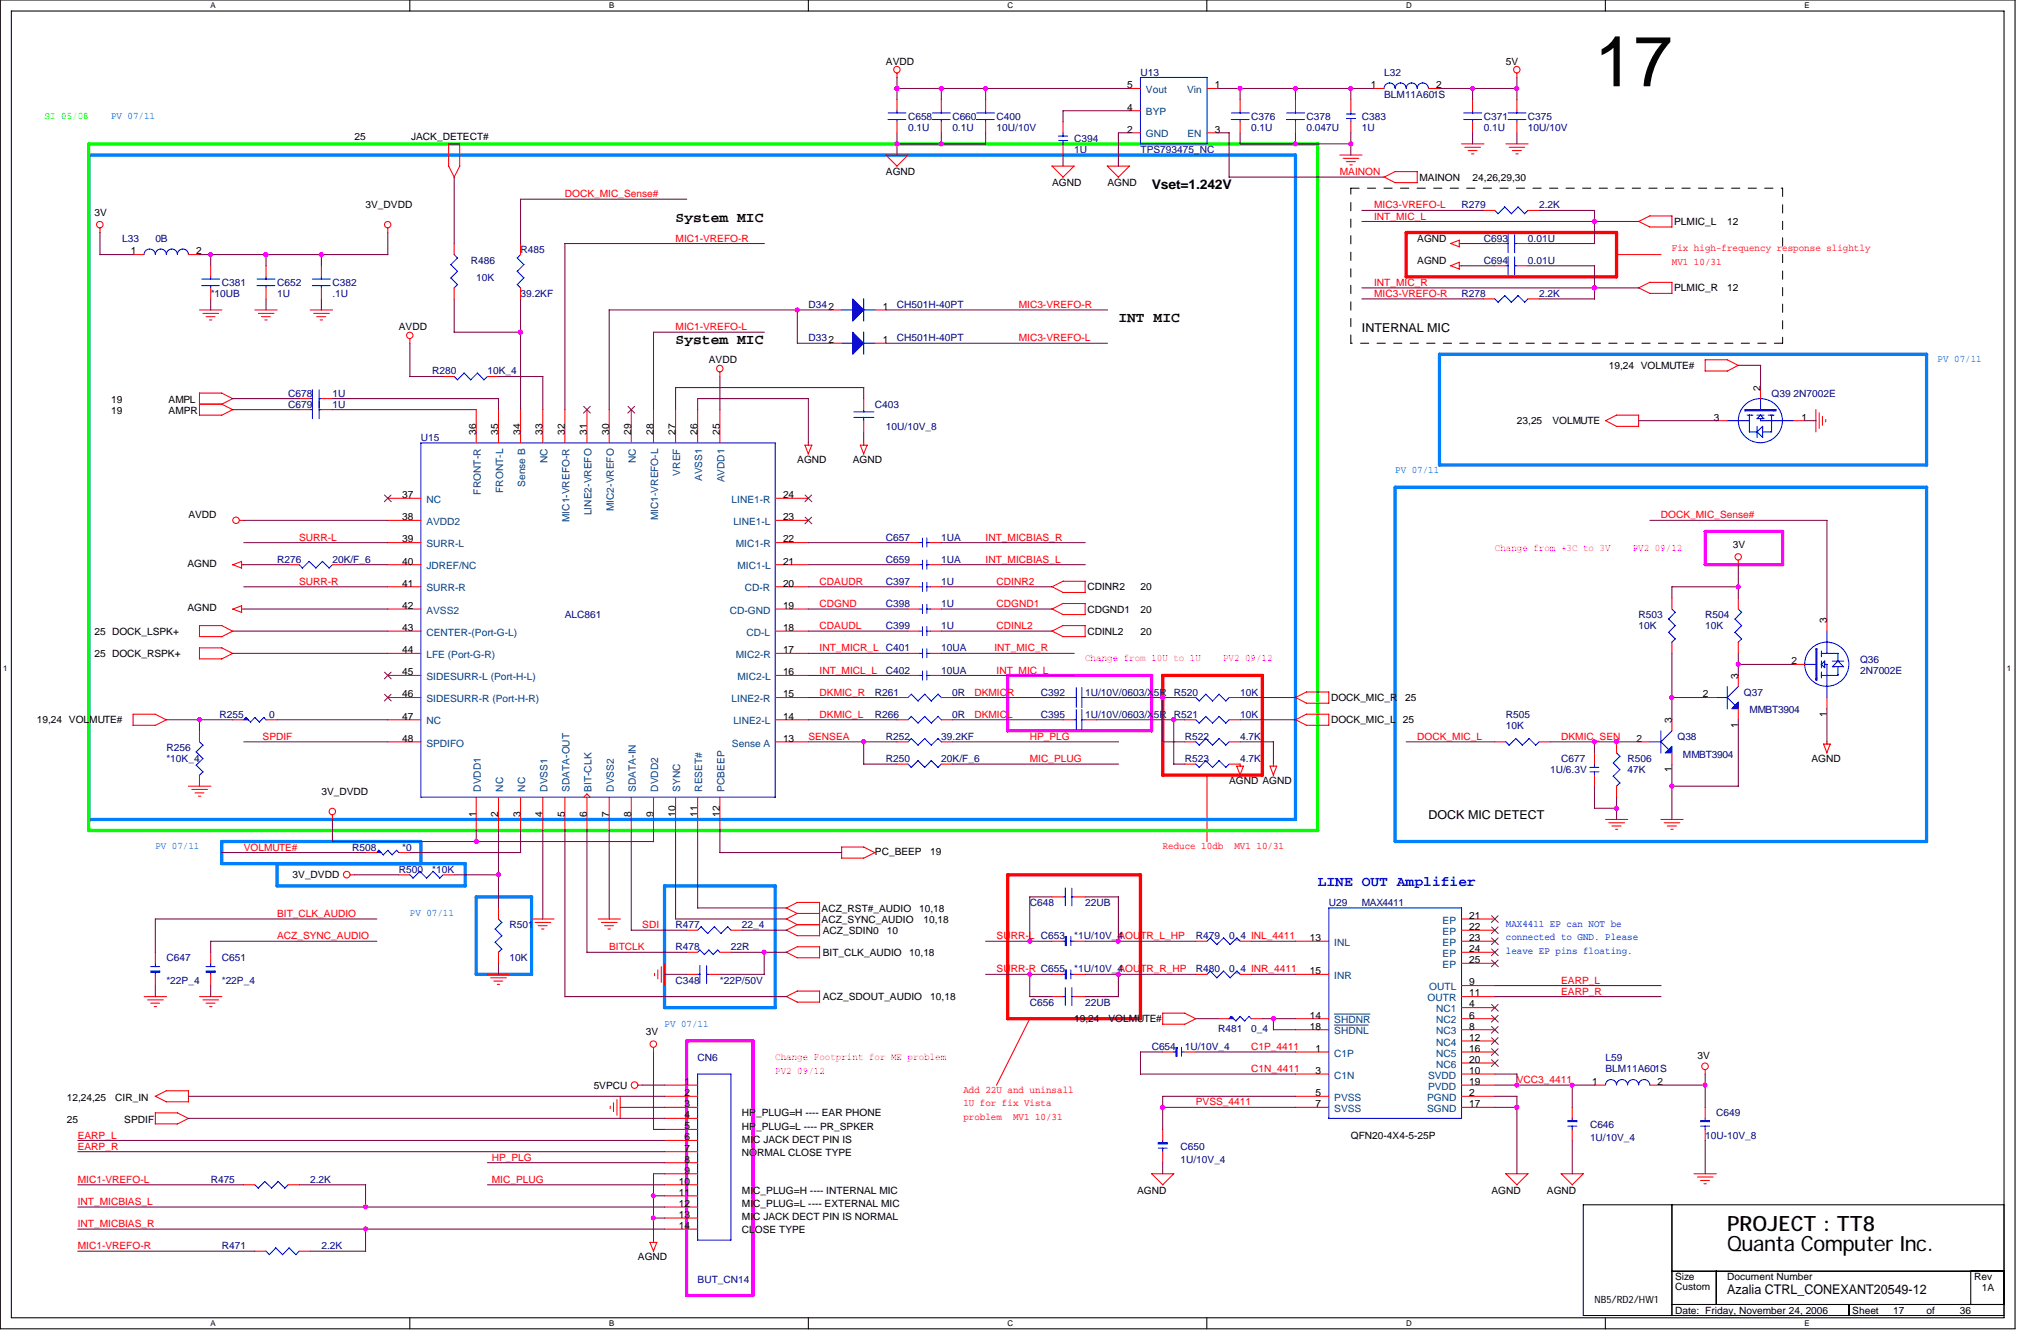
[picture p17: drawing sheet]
<svg xmlns="http://www.w3.org/2000/svg" width="249mm" height="163mm" viewBox="0 0 249 163" stroke-linecap="round" stroke-linejoin="round" font-family="sans-serif">
<defs><g id="words">
<text font-size="8.7" x="195.7" y="10.6">17</text>
<g font-size="2.6">
<text x="212" y="153.5">Quanta Computer Inc.</text>
<text x="212" y="151">PROJECT : TT8</text>
</g>
<g font-size="1.8">
<text x="82.9" y="27.2">System MIC</text>
<text x="137.3" y="39.5">INT MIC</text>
<text x="82.9" y="42.2">System MIC</text>
</g>
<text font-size="1.8" fill="#00f" x="161.8" y="108.8">LINE OUT Amplifier</text>
<g font-size="1.6">
<text x="141.4" y="23.2">Vset=1.242V</text>
<text x="212" y="158.8">Azalia CTRL_CONEXANT20549-12</text>
</g>
<g font-size="1.5">
<text x="167.2" y="40.8">INTERNAL MIC</text>
<text x="175.3" y="100.5">DOCK MIC DETECT</text>
</g>
<g font-size="1.2">
<text x="108.8" y="7.9">AVDD</text>
<text x="138.4" y="10.8">5</text>
<text x="149.1" y="10.8">1</text>
<text x="168.3" y="10.8">1</text>
<text x="176.3" y="10.8">2</text>
<text x="184.8" y="7.9">5V</text>
<text x="43.5" y="17.1">25</text>
<text x="50.5" y="17.1">JACK_DETECT#</text>
<text x="138.4" y="13.6">4</text>
<text x="138.4" y="16.3">2</text>
<text x="149.1" y="16.3">3</text>
<text x="108.8" y="21.5">AGND</text>
<text x="129.1" y="22.9">AGND</text>
<text x="135.9" y="22.9">AGND</text>
<text x="174.2" y="22.2">MAINON</text>
<text x="180.8" y="22.2">24,26,29,30</text>
<text x="11.6" y="26.5">3V</text>
<text x="44.9" y="25.6">3V_DVDD</text>
<text x="174" y="29.7">AGND</text>
<text x="205.5" y="27.6">PLMIC_L</text>
<text x="212" y="27.6">12</text>
<text x="16.1" y="31.2">1</text>
<text x="24.1" y="31.2">2</text>
<text x="174" y="32.4">AGND</text>
<text x="205.5" y="35.8">PLMIC_R</text>
<text x="212" y="35.8">12</text>
<text x="49" y="40.5">AVDD</text>
<text x="108.3" y="38">1</text>
<text x="87" y="44.6">AVDD</text>
<text x="108.3" y="42.1">1</text>
<text x="197.5" y="45.3">19,24 VOLMUTE#</text>
<text x="216.1" y="48" transform="rotate(-90 216.1 48)">2</text>
<text x="13.6" y="49.5">19</text>
<text x="13.6" y="50.9">19</text>
<text x="20.7" y="49.5">AMPL</text>
<text x="20.7" y="50.9">AMPR</text>
<text x="58.4" y="53.4" transform="rotate(-90 58.4 53.4)">36</text>
<text x="61.2" y="53.4" transform="rotate(-90 61.2 53.4)">35</text>
<text x="63.9" y="53.4" transform="rotate(-90 63.9 53.4)">34</text>
<text x="66.6" y="53.4" transform="rotate(-90 66.6 53.4)">33</text>
<text x="69.3" y="53.4" transform="rotate(-90 69.3 53.4)">32</text>
<text x="72" y="53.4" transform="rotate(-90 72 53.4)">31</text>
<text x="74.8" y="53.4" transform="rotate(-90 74.8 53.4)">30</text>
<text x="77.5" y="53.4" transform="rotate(-90 77.5 53.4)">29</text>
<text x="80.2" y="53.4" transform="rotate(-90 80.2 53.4)">28</text>
<text x="82.9" y="53.4" transform="rotate(-90 82.9 53.4)">27</text>
<text x="85.6" y="53.4" transform="rotate(-90 85.6 53.4)">26</text>
<text x="88.3" y="53.4" transform="rotate(-90 88.3 53.4)">25</text>
<text x="186.2" y="52.1">23,25</text>
<text x="190.6" y="52.1">VOLMUTE</text>
<text x="210.4" y="51.6">3</text>
<text x="221.1" y="51.6">1</text>
<text x="97.9" y="56.8">AGND</text>
<text x="104.7" y="56.8">AGND</text>
<text x="23.1" y="63.6">AVDD</text>
<text x="49.4" y="61.1">37</text>
<text x="49.4" y="63.8">38</text>
<text x="96.1" y="63.8">23</text>
<text x="96.1" y="61.1">24</text>
<text x="23" y="69.6">AGND</text>
<text x="49.4" y="66.6">39</text>
<text x="49.4" y="69.3">40</text>
<text x="49.4" y="72">41</text>
<text x="96.1" y="72">20</text>
<text x="96.1" y="69.3">21</text>
<text x="96.1" y="66.6">22</text>
<text x="212.7" y="67.3">3V</text>
<text x="11.6" y="77.9">25 DOCK_LSPK+</text>
<text x="23" y="75">AGND</text>
<text x="49.4" y="74.7">42</text>
<text x="49.4" y="77.4">43</text>
<text x="96.1" y="77.4">18</text>
<text x="96.1" y="74.7">19</text>
<text x="133.5" y="75.2">CDGND1</text>
<text x="133.5" y="72.5">CDINR2</text>
<text x="133.5" y="77.9">CDINL2</text>
<text x="140" y="75.2">20</text>
<text x="140" y="72.5">20</text>
<text x="140" y="77.9">20</text>
<text x="224.2" y="76.5" transform="rotate(-90 224.2 76.5)">3</text>
<text x="11.6" y="80.6">25 DOCK_RSPK+</text>
<text x="49.4" y="80.2">44</text>
<text x="49.4" y="82.9">45</text>
<text x="96.1" y="82.9">16</text>
<text x="96.1" y="80.2">17</text>
<text x="213.4" y="83.3" transform="rotate(-90 213.4 83.3)">3</text>
<text x="219.9" y="81.5">2</text>
<text x="4.5" y="88.8">19,24 VOLMUTE#</text>
<text x="49.4" y="85.6">46</text>
<text x="49.4" y="88.3">47</text>
<text x="96.1" y="88.3">14</text>
<text x="96.1" y="85.6">15</text>
<text x="163.4" y="88.8">DOCK_MIC_L 25</text>
<text x="163.4" y="86">DOCK_MIC_R</text>
<text x="172.5" y="86">25</text>
<text x="205.2" y="88.7" transform="rotate(-90 205.2 88.7)">3</text>
<text x="209" y="85.6">2</text>
<text x="213.4" y="89.4" transform="rotate(-90 213.4 89.4)">1</text>
<text x="224.2" y="88" transform="rotate(-90 224.2 88)">1</text>
<text x="49.4" y="91">48</text>
<text x="96.1" y="91">13</text>
<text x="200.9" y="91">2</text>
<text x="205.2" y="94.8" transform="rotate(-90 205.2 94.8)">1</text>
<text x="222.4" y="93.5">AGND</text>
<text x="39.5" y="97.6">3V_DVDD</text>
<text x="58.4" y="100.2" transform="rotate(-90 58.4 100.2)">1</text>
<text x="61.2" y="100.2" transform="rotate(-90 61.2 100.2)">2</text>
<text x="63.9" y="100.2" transform="rotate(-90 63.9 100.2)">3</text>
<text x="66.6" y="100.2" transform="rotate(-90 66.6 100.2)">4</text>
<text x="69.3" y="100.2" transform="rotate(-90 69.3 100.2)">5</text>
<text x="72" y="100.2" transform="rotate(-90 72 100.2)">6</text>
<text x="74.8" y="100.2" transform="rotate(-90 74.8 100.2)">7</text>
<text x="77.5" y="100.2" transform="rotate(-90 77.5 100.2)">8</text>
<text x="80.2" y="100.2" transform="rotate(-90 80.2 100.2)">9</text>
<text x="82.9" y="100.2" transform="rotate(-90 82.9 100.2)">10</text>
<text x="85.6" y="100.2" transform="rotate(-90 85.6 100.2)">11</text>
<text x="88.3" y="100.2" transform="rotate(-90 88.3 100.2)">12</text>
<text x="150.9" y="96.2">AGND AGND</text>
<text x="35.9" y="107.8">3V_DVDD</text>
<text x="107.4" y="104.9">PC_BEEP</text>
<text x="114.2" y="104.9">19</text>
<text x="100.9" y="111.9">ACZ_RST#_AUDIO</text>
<text x="100.9" y="113.2">ACZ_SYNC_AUDIO</text>
<text x="112.8" y="111.9">10,18</text>
<text x="113.4" y="113.2">10,18</text>
<text x="180.4" y="112.8">21</text>
<text x="101" y="117.3">BIT_CLK_AUDIO</text>
<text x="101" y="114.6">ACZ_SDIN0</text>
<text x="108.9" y="114.6">10</text>
<text x="111.6" y="117.3">10,18</text>
<text x="160.8" y="119.5">15</text>
<text x="160.8" y="115.5">13</text>
<text x="180.4" y="114.1">22</text>
<text x="180.4" y="115.5">23</text>
<text x="180.4" y="116.8">24</text>
<text x="180.4" y="118.2">25</text>
<text x="101" y="122.7">ACZ_SDOUT_AUDIO</text>
<text x="114.2" y="122.7">10,18</text>
<text x="131.8" y="125.5">19,24</text>
<text x="136.1" y="125.5">VOLMUTE#</text>
<text x="160.8" y="125">14</text>
<text x="180.4" y="125">6</text>
<text x="180.4" y="122.3">11</text>
<text x="180.4" y="120.9">9</text>
<text x="180.4" y="123.6">4</text>
<text x="79.3" y="127">3V</text>
<text x="160.8" y="126.3">18</text>
<text x="161.5" y="129.1">1</text>
<text x="161.5" y="131.8">3</text>
<text x="180.4" y="127.7">12</text>
<text x="180.4" y="126.3">8</text>
<text x="180.4" y="129.1">16</text>
<text x="180.4" y="130.4">20</text>
<text x="180.4" y="131.8">10</text>
<text x="208.4" y="129.9">3V</text>
<text x="8.2" y="137.8">25</text>
<text x="8.2" y="135.1">12,24,25</text>
<text x="14.2" y="135.1">CIR_IN</text>
<text x="15.3" y="137.8">SPDIF</text>
<text x="72.9" y="133.6">5VPCU</text>
<text x="84" y="133.1">1</text>
<text x="84" y="134.5">2</text>
<text x="84" y="135.9">3</text>
<text x="84" y="137.2">4</text>
<text x="91.1" y="137">HP_PLUG=H ---- EAR PHONE</text>
<text x="161.5" y="134.5">5</text>
<text x="161.5" y="135.9">7</text>
<text x="180.4" y="135.9">17</text>
<text x="180.4" y="134.5">2</text>
<text x="180.4" y="133.1">19</text>
<text x="195.4" y="133.1">1</text>
<text x="203.5" y="133.1">2</text>
<text x="84" y="138.6">5</text>
<text x="84" y="139.9">6</text>
<text x="84" y="141.3">7</text>
<text x="84" y="142.7">8</text>
<text x="91.1" y="138.6">HP_PLUG=L ---- PR_SPKER</text>
<text x="91.1" y="140.2">MIC JACK DECT PIN IS</text>
<text x="91.1" y="141.8">NORMAL CLOSE TYPE</text>
<text x="165.8" y="139.7">QFN20-4X4-5-25P</text>
<text x="83.3" y="145.4">10</text>
<text x="83.3" y="146.7">11</text>
<text x="83.3" y="148.1">12</text>
<text x="83.3" y="149.5">13</text>
<text x="84" y="144">9</text>
<text x="91.1" y="146.5">MIC_PLUG=H ---- INTERNAL MIC</text>
<text x="91.1" y="148.1">MIC_PLUG=L ---- EXTERNAL MIC</text>
<text x="91.1" y="149.7">MIC JACK DECT PIN IS NORMAL</text>
<text x="139.6" y="146.5">AGND</text>
<text x="183.1" y="146.5">AGND</text>
<text x="189.9" y="146.5">AGND</text>
<text x="78.3" y="154.7">AGND</text>
<text x="83.3" y="150.8">14</text>
<text x="91.1" y="151.3">CLOSE TYPE</text>
<text x="195.7" y="159.9">NB5/RD2/HW1</text>
<text x="205.6" y="158.3">Custom</text>
<text x="205.6" y="157.1">Size</text>
<text x="205.6" y="161.2">Date: Friday, November 24, 2006</text>
<text x="212" y="157.1">Document Number</text>
<text x="227.4" y="161.2">Sheet</text>
<text x="232.4" y="161.2">17</text>
<text x="236.5" y="161.2">of</text>
<text x="240.6" y="161.2">36</text>
<text x="242.3" y="157.1">Rev</text>
<text x="243.3" y="158.5">1A</text>
</g>
<g font-size="1.2" fill="#000080">
<text x="140" y="9.3">U13</text>
<text x="169.9" y="9.3">L32</text>
<text x="169.9" y="12">BLM11A601S</text>
<text x="111.5" y="14.7">C658</text>
<text x="111.5" y="16.1">0.1U</text>
<text x="116.9" y="14.7">C660</text>
<text x="116.9" y="16.1">0.1U</text>
<text x="122.3" y="14.7">C400</text>
<text x="122.3" y="16.1">10U/10V</text>
<text x="131.8" y="17.4">C394</text>
<text x="153.6" y="14.7">C376</text>
<text x="153.6" y="16.1">0.1U</text>
<text x="160.4" y="14.7">C378</text>
<text x="160.4" y="16.1">0.047U</text>
<text x="167.2" y="14.7">C383</text>
<text x="167.2" y="16.1">1U</text>
<text x="182.1" y="14.7">C371</text>
<text x="182.1" y="16.1">0.1U</text>
<text x="187.6" y="14.7">C375</text>
<text x="187.6" y="16.1">10U/10V</text>
<text x="131.8" y="18.8">1U</text>
<text x="140" y="18.8">TPS793475_NC</text>
<text x="15" y="29.7">L33</text>
<text x="19.1" y="29.7">0B</text>
<text x="179.4" y="25.6">R279</text>
<text x="182.1" y="29.7">C693</text>
<text x="187.6" y="29.7">0.01U</text>
<text x="188.9" y="25.6">2.2K</text>
<text x="27.2" y="35.1">C381</text>
<text x="34" y="35.1">C652</text>
<text x="40.8" y="35.1">C382</text>
<text x="57.8" y="32.4">R486</text>
<text x="58.5" y="34.5">10K</text>
<text x="63.9" y="31">R485</text>
<text x="182.1" y="32.4">C694</text>
<text x="187.6" y="32.4">0.01U</text>
<text x="25.9" y="36.4">*10UB</text>
<text x="34" y="36.4">1U</text>
<text x="40.8" y="36.4">.1U</text>
<text x="63.9" y="36.4">39.2KF</text>
<text x="99.2" y="41.9">D332</text>
<text x="99.2" y="37.8">D342</text>
<text x="110.1" y="41.9">CH501H-40PT</text>
<text x="110.1" y="37.8">CH501H-40PT</text>
<text x="179.4" y="36.4">R278</text>
<text x="188.9" y="36.4">2.2K</text>
<text x="53" y="46">R280</text>
<text x="59.8" y="46">10K_4</text>
<text x="35.4" y="48.7">C678</text>
<text x="35.4" y="50">C679</text>
<text x="40.8" y="48.7">1U</text>
<text x="40.8" y="50">1U</text>
<text x="107.4" y="50">C403</text>
<text x="108.8" y="52.7">10U/10V_8</text>
<text x="217.5" y="48.7">Q39 2N7002E</text>
<text x="51.7" y="54.1">U15</text>
<text x="34" y="69.1">R276</text>
<text x="40.8" y="69.1">20K/F_6</text>
<text x="108.8" y="69.1">C659</text>
<text x="108.8" y="71.8">C397</text>
<text x="108.8" y="66.3">C657</text>
<text x="115.5" y="69.1">1UA</text>
<text x="115.5" y="71.8">1U</text>
<text x="115.5" y="66.3">1UA</text>
<text x="69.3" y="75.9">ALC861</text>
<text x="108.8" y="74.5">C398</text>
<text x="108.8" y="77.2">C399</text>
<text x="115.5" y="74.5">1U</text>
<text x="115.5" y="77.2">1U</text>
<text x="201.1" y="75.9">R503</text>
<text x="201.1" y="77.2">10K</text>
<text x="209.3" y="75.9">R504</text>
<text x="209.3" y="77.2">10K</text>
<text x="108.8" y="79.9">C401</text>
<text x="108.8" y="82.7">C402</text>
<text x="115.5" y="79.9">10UA</text>
<text x="115.5" y="82.7">10UA</text>
<text x="228.3" y="81.3">Q36</text>
<text x="228.3" y="82.7">2N7002E</text>
<text x="26.9" y="88.1">R255</text>
<text x="33.1" y="88.1">0</text>
<text x="107.4" y="85.4">R261</text>
<text x="107.4" y="88.1">R266</text>
<text x="116.9" y="85.4">0R</text>
<text x="116.9" y="88.1">0R</text>
<text x="127.8" y="85.4">C392</text>
<text x="127.8" y="88.1">C395</text>
<text x="133.2" y="85.4">1U/10V/0603/X5R R520</text>
<text x="133.2" y="88.1">1U/10V/0603/X5R R521</text>
<text x="152.2" y="85.4">10K</text>
<text x="152.2" y="88.1">10K</text>
<text x="184.8" y="88.1">R505</text>
<text x="184.8" y="89.5">10K</text>
<text x="214.1" y="85.4">Q37</text>
<text x="214.7" y="87.5">MMBT3904</text>
<text x="20.4" y="92.2">R256</text>
<text x="20.4" y="93.5">*10K_4</text>
<text x="108.8" y="90.8">R252</text>
<text x="108.8" y="93.5">R250</text>
<text x="115.5" y="90.8">39.2KF</text>
<text x="115.5" y="93.5">20K/F_6</text>
<text x="145.4" y="90.8">R522</text>
<text x="145.4" y="93.5">R523</text>
<text x="152.2" y="90.8">4.7K</text>
<text x="152.2" y="93.5">4.7K</text>
<text x="190.3" y="94.9">1U/6.3V</text>
<text x="191.6" y="93.5">C677</text>
<text x="199.8" y="93.5">R506</text>
<text x="199.8" y="94.9">47K</text>
<text x="205.9" y="90.8">Q38</text>
<text x="206.6" y="93">MMBT3904</text>
<text x="43.2" y="104.4">R508</text>
<text x="49" y="107.1">R500</text>
<text x="49.4" y="104.4">*0</text>
<text x="53" y="107.1">*10K</text>
<text x="62.5" y="113.9">R501</text>
<text x="82.9" y="113.9">R477</text>
<text x="91.1" y="113.9">22_4</text>
<text x="126.4" y="111.2">C648</text>
<text x="133.2" y="111.2">22UB</text>
<text x="163.1" y="111.2">U29</text>
<text x="167.2" y="111.2">MAX4411</text>
<text x="20.4" y="118">C647</text>
<text x="27.2" y="118">C651</text>
<text x="62.5" y="118">10K</text>
<text x="82.9" y="116.6">R478</text>
<text x="89.7" y="116.6">22R</text>
<text x="131.8" y="115.3">*1U/10V_4</text>
<text x="131.8" y="119.3">*1U/10V_4</text>
<text x="146.8" y="115.3">R479</text>
<text x="146.8" y="119.3">R480</text>
<text x="150.9" y="115.3">0_4 INL_4411</text>
<text x="150.9" y="119.3">0_4 INR_4411</text>
<text x="20.4" y="120.7">*22P_4</text>
<text x="27.2" y="120.7">*22P_4</text>
<text x="82.9" y="120.7">C348</text>
<text x="88.4" y="120.7">*22P/50V</text>
<text x="126.4" y="123.4">C656</text>
<text x="133.2" y="123.4">22UB</text>
<text x="85.6" y="130.2">CN6</text>
<text x="141.4" y="128.9">C654</text>
<text x="145.4" y="128.9">1U/10V_4</text>
<text x="149.5" y="126.7">R481</text>
<text x="153.6" y="126.7">0_4</text>
<text x="197.1" y="130.2">L59</text>
<text x="197.1" y="131.6">BLM11A601S</text>
<text x="210.7" y="137">C649</text>
<text x="144.9" y="141.1">C650</text>
<text x="144.9" y="142.7">1U/10V_4</text>
<text x="195.2" y="138.4">C646</text>
<text x="195.2" y="140">1U/10V_4</text>
<text x="209.3" y="139.7">10U-10V_8</text>
<text x="25.9" y="145.2">R475</text>
<text x="38.1" y="145.2">2.2K</text>
<text x="27.2" y="153.3">R471</text>
<text x="39.5" y="153.3">2.2K</text>
<text x="85.6" y="157.4">BUT_CN14</text>
</g>
<g font-size="1.2" fill="#004080">
<text x="140.7" y="11.4">Vout</text>
<text x="145.7" y="11.4">Vin</text>
<text x="140.7" y="14.2">BYP</text>
<text x="140.7" y="16.9">GND</text>
<text x="145.8" y="16.9">EN</text>
<text x="64.5" y="59.7" transform="rotate(-90 64.5 59.7)">Sense B</text>
<text x="67.2" y="56.9" transform="rotate(-90 67.2 56.9)">NC</text>
<text x="78.1" y="56.9" transform="rotate(-90 78.1 56.9)">NC</text>
<text x="83.5" y="58.4" transform="rotate(-90 83.5 58.4)">VREF</text>
<text x="86.2" y="59" transform="rotate(-90 86.2 59)">AVSS1</text>
<text x="88.9" y="59.2" transform="rotate(-90 88.9 59.2)">AVDD1</text>
<text x="52.3" y="61.7">NC</text>
<text x="52.3" y="64.4">AVDD2</text>
<text x="59" y="60.7" transform="rotate(-90 59 60.7)">FRONT-R</text>
<text x="61.8" y="60.5" transform="rotate(-90 61.8 60.5)">FRONT-L</text>
<text x="69.9" y="64.1" transform="rotate(-90 69.9 64.1)">MIC1-VREFO-R</text>
<text x="72.6" y="63.2" transform="rotate(-90 72.6 63.2)">LINE2-VREFO</text>
<text x="75.4" y="62.7" transform="rotate(-90 75.4 62.7)">MIC2-VREFO</text>
<text x="80.8" y="63.9" transform="rotate(-90 80.8 63.9)">MIC1-VREFO-L</text>
<text x="89.8" y="61.7">LINE1-R</text>
<text x="90" y="64.4">LINE1-L</text>
<text x="52.3" y="67.2">SURR-L</text>
<text x="52.3" y="69.9">JDREF/NC</text>
<text x="90.3" y="67.2">MIC1-R</text>
<text x="90.5" y="69.9">MIC1-L</text>
<text x="52.3" y="72.6">SURR-R</text>
<text x="52.3" y="75.3">AVSS2</text>
<text x="89.6" y="75.3">CD-GND</text>
<text x="91.4" y="72.6">CD-R</text>
<text x="52.3" y="78">CENTER-(Port-G-L)</text>
<text x="52.3" y="80.8">LFE (Port-G-R)</text>
<text x="52.3" y="83.5">SIDESURR-L (Port-H-L)</text>
<text x="90.3" y="80.8">MIC2-R</text>
<text x="90.5" y="83.5">MIC2-L</text>
<text x="91.6" y="78">CD-L</text>
<text x="52.3" y="86.2">SIDESURR-R (Port-H-R)</text>
<text x="52.3" y="88.9">NC</text>
<text x="89.8" y="86.2">LINE2-R</text>
<text x="90" y="88.9">LINE2-L</text>
<text x="52.3" y="91.6">SPDIFO</text>
<text x="89.8" y="91.6">Sense A</text>
<text x="59" y="97.2" transform="rotate(-90 59 97.2)">DVDD1</text>
<text x="61.8" y="97.2" transform="rotate(-90 61.8 97.2)">NC</text>
<text x="64.5" y="97.2" transform="rotate(-90 64.5 97.2)">NC</text>
<text x="67.2" y="97.2" transform="rotate(-90 67.2 97.2)">DVSS1</text>
<text x="69.9" y="97.2" transform="rotate(-90 69.9 97.2)">SDATA-OUT</text>
<text x="72.6" y="97.2" transform="rotate(-90 72.6 97.2)">BIT-CLK</text>
<text x="75.3" y="97.2" transform="rotate(-90 75.3 97.2)">DVSS2</text>
<text x="78.1" y="97.2" transform="rotate(-90 78.1 97.2)">SDATA-IN</text>
<text x="80.8" y="97.2" transform="rotate(-90 80.8 97.2)">DVDD2</text>
<text x="83.5" y="97.2" transform="rotate(-90 83.5 97.2)">SYNC</text>
<text x="86.2" y="97.2" transform="rotate(-90 86.2 97.2)">RESET#</text>
<text x="88.9" y="97.2" transform="rotate(-90 88.9 97.2)">PCBEEP</text>
<text x="177.1" y="113.3">EP</text>
<text x="163.8" y="116.1">INL</text>
<text x="177.1" y="114.7">EP</text>
<text x="177.1" y="116.1">EP</text>
<text x="177.1" y="117.4">EP</text>
<text x="177.1" y="118.8">EP</text>
<text x="163.8" y="120.1">INR</text>
<text x="163.8" y="125.6">SHDNR</text>
<text x="175.2" y="122.9">OUTR</text>
<text x="175.4" y="121.5">OUTL</text>
<text x="176.3" y="125.6">NC2</text>
<text x="176.3" y="124.2">NC1</text>
<text x="163.8" y="129.7">C1P</text>
<text x="163.8" y="126.9">SHDNL</text>
<text x="176.3" y="128.3">NC4</text>
<text x="176.3" y="126.9">NC3</text>
<text x="176.3" y="129.7">NC5</text>
<text x="176.3" y="131">NC6</text>
<text x="163.8" y="135.1">PVSS</text>
<text x="163.8" y="132.4">C1N</text>
<text x="163.8" y="136.5">SVSS</text>
<text x="175.2" y="136.5">SGND</text>
<text x="175.2" y="135.1">PGND</text>
<text x="175.3" y="132.4">SVDD</text>
<text x="175.3" y="133.7">PVDD</text>
</g>
<text font-size="1.2" fill="#0f0" x="5.5" y="14.6">SI 05/08</text>
<g font-size="1.2" fill="#0080ff">
<text x="13.6" y="14.6">PV 07/11</text>
<text x="237.8" y="44.4">PV 07/11</text>
<text x="171.3" y="58">PV 07/11</text>
<text x="19.1" y="104.2">PV 07/11</text>
<text x="50.3" y="112.4">PV 07/11</text>
<text x="81.6" y="126">PV 07/11</text>
</g>
<g font-size="1.2" fill="#f00">
<text x="164.5" y="21.5">MAINON</text>
<text x="69.3" y="24.2">DOCK_MIC_Sense#</text>
<text x="82.9" y="29.7">MIC1-VREFO-R</text>
<text x="168.7" y="25.6">MIC3-VREFO-L</text>
<text x="168.7" y="26.9">INT_MIC_L</text>
<text x="168.7" y="35.1">INT_MIC_R</text>
<text x="205.2" y="30.9">Fix high-frequency response slightly</text>
<text x="205.2" y="32.5">MV1 10/31</text>
<text x="82.9" y="40.5">MIC1-VREFO-L</text>
<text x="125" y="37.8">MIC3-VREFO-R</text>
<text x="125" y="41.9">MIC3-VREFO-L</text>
<text x="168.7" y="36.4">MIC3-VREFO-R</text>
<text x="203.9" y="63.6">DOCK_MIC_Sense#</text>
<text x="36.7" y="71.8">SURR-R</text>
<text x="36.7" y="66.3">SURR-L</text>
<text x="100.6" y="71.8">CDAUDR</text>
<text x="121" y="66.3">INT_MICBIAS_R</text>
<text x="121" y="69.1">INT_MICBIAS_L</text>
<text x="122.3" y="71.8">CDINR2</text>
<text x="100.6" y="77.2">CDAUDL</text>
<text x="100.6" y="74.5">CDGND</text>
<text x="122.3" y="74.5">CDGND1</text>
<text x="122.3" y="77.2">CDINL2</text>
<text x="100.6" y="79.9">INT_MICR_L</text>
<text x="100.6" y="82.7">INT_MICL_L</text>
<text x="122.1" y="79.9">INT_MIC_R</text>
<text x="122.3" y="82.7">INT_MIC_L</text>
<text x="100.6" y="85.4">DKMIC_R</text>
<text x="100.6" y="88.1">DKMIC_L</text>
<text x="119.6" y="88.1">DKMICL</text>
<text x="119.6" y="85.4">DKMICR</text>
<text x="32.2" y="90.8">SPDIF</text>
<text x="99.2" y="90.8">SENSEA</text>
<text x="126.4" y="90.8">HP_PLG</text>
<text x="126.4" y="93.5">MIC_PLUG</text>
<text x="174" y="90.8">DOCK_MIC_L</text>
<text x="191.6" y="90.8">DKMIC_SEN</text>
<text x="29.9" y="104.4">VOLMUTE#</text>
<text x="142.7" y="104.2">Reduce 10db</text>
<text x="151.5" y="104.2">MV1 10/31</text>
<text x="34" y="112.5">BIT_CLK_AUDIO</text>
<text x="78.8" y="113.9">SDI</text>
<text x="34" y="115.3">ACZ_SYNC_AUDIO</text>
<text x="74.8" y="116.6">BITCLK</text>
<text x="122.3" y="119.3">SURR-R C655</text>
<text x="122.3" y="115.3">SURR-L C653</text>
<text x="137.3" y="115.3">AOUTR_L_HP</text>
<text x="137.3" y="119.3">AOUTR_R_HP</text>
<text x="191.6" y="122.1">EARP_R</text>
<text x="191.6" y="120.7">EARP_L</text>
<text x="153.6" y="131.6">C1N_4411</text>
<text x="153.6" y="128.9">C1P_4411</text>
<text x="118.3" y="134.1">Add 22U and uninsall</text>
<text x="118.3" y="135.8">1U for fix Vista</text>
<text x="118.3" y="137.4">problem</text>
<text x="124.4" y="137.4">MV1 10/31</text>
<text x="146.8" y="135.7">PVSS_4411</text>
<text x="186.2" y="132.9">VCC3_4411</text>
<text x="9.5" y="141.1">EARP_R</text>
<text x="9.5" y="139.7">EARP_L</text>
<text x="60.4" y="142.5">HP_PLG</text>
<text x="9.5" y="147.9">INT_MICBIAS_L</text>
<text x="9.5" y="145.2">MIC1-VREFO-L</text>
<text x="60.4" y="145.2">MIC_PLUG</text>
<text x="9.5" y="150.6">INT_MICBIAS_R</text>
<text x="9.5" y="153.3">MIC1-VREFO-R</text>
</g>
<g font-size="1.2" fill="#f0f">
<text x="183.5" y="67.6">Change from +3C to 3V</text>
<text x="200.4" y="67.6">PV2 09/12</text>
<text x="133.2" y="81.2">Change from 10U to 1U</text>
<text x="150.1" y="81.2">PV2 09/12</text>
<text x="95.2" y="130.1">Change Footprint for ME problem</text>
<text x="95.2" y="131.7">PV2 09/12</text>
</g>
<g font-size="1.2" fill="#00f">
<text x="184.8" y="113.7">MAX4411 EP can NOT be</text>
<text x="184.8" y="115.4">connected to GND. Please</text>
<text x="184.8" y="117.1">leave EP pins floating.</text>
</g>
<g font-size="1">
<text x="25.8" y="1">A</text>
<text x="74.8" y="1">B</text>
<text x="123.7" y="1">C</text>
<text x="172.6" y="1">D</text>
<text x="221.5" y="1">E</text>
<text x=".4" y="82.4">1</text>
<text x="246.3" y="82.4">1</text>
<text x="25.8" y="162.7">A</text>
<text x="74.8" y="162.7">B</text>
<text x="123.7" y="162.7">C</text>
<text x="172.6" y="162.7">D</text>
<text x="221.5" y="162.7">E</text>
</g>
</g></defs>
<path d="M0 0h247.4v163.1h-247.4zM1.4 1.4h244.6v160.3h-244.6z" fill="none" stroke="#000" stroke-width=".13"/>
<g fill="#fff">
<path d="M25.8 .1h.7v1.1h-.7z"/>
<path d="M25.8 161.9h.7v1h-.7z"/>
</g>
<path d="M50.3 0v1.4M50.3 161.7v1.4" fill="none" stroke="#000" stroke-width=".13"/>
<g fill="#fff">
<path d="M74.8 .1h.6v1.1h-.6z"/>
<path d="M74.8 161.9h.6v1h-.6z"/>
</g>
<path d="M99.2 0v1.4M99.2 161.7v1.4" fill="none" stroke="#000" stroke-width=".13"/>
<g fill="#fff">
<path d="M123.7 .1h.7v1.1h-.7z"/>
<path d="M123.7 161.9h.7v1h-.7z"/>
</g>
<path d="M148.1 0v1.4M148.1 161.7v1.4" fill="none" stroke="#000" stroke-width=".13"/>
<g fill="#fff">
<path d="M172.6 .1h.7v1.1h-.7z"/>
<path d="M172.6 161.9h.7v1h-.7z"/>
</g>
<path d="M197.1 0v1.4M197.1 161.7v1.4" fill="none" stroke="#000" stroke-width=".13"/>
<g fill="#fff">
<path d="M221.5 .1h.6v1.1h-.6z"/>
<path d="M221.5 161.9h.6v1h-.6z"/>
<path d="M.4 81.5h.5v1.1h-.5z"/>
<path d="M246.3 81.5h.6v1.1h-.6z"/>
</g>
<g fill="none" stroke="#f00" stroke-width=".13">
<path d="M55.1 17.7h1.3v2.7l-.7 1.3M55.1 17.7v2.7M108.7 19l1.4 1.4M108.8 19h2.7M110.1 9v.5M110.1 12.2v1.4M110.1 14.9v1.4M111.5 19l-1.4 1.4M115.5 12.2v1.4M115.5 14.9v1.4M121 12.2v1.4M121 14.9v1.4"/>
<path d="M130.5 14.9v1.4M130.5 17.7v1.3M138.6 10.9h1.4M138.6 13.6h1.4M138.6 16.3h1.4M148.2 10.9h1.3M148.2 16.3h1.3M152.2 12.2v1.4M152.2 14.9v1.4M159 12.2v1.4M159 14.9v1.4M164.5 19h2.7"/>
<path d="M164.9 19.4h1.9M165.3 19.8h1.1M165.8 12.2v1.4M165.8 14.9v1.4M168.5 10.9h1.4M175.3 10.9h1.4M179.4 17.7h2.8M179.8 18.1h1.9M180.2 18.5h1.1M180.6 18.9h.3M180.8 12.2v1.4M180.8 14.9v1.4"/>
<path d="M184.8 17.7h2.8M185.2 18.1h2M185.6 18.5h1.1M186.1 18.9h.3M186.2 9v.5M186.2 12.2v1.4M186.2 14.9v1.4M12.3 28v.6M16.3 31.2h1.4M23.1 31.2h1.4M24.5 38h2.7M24.9 38.5h1.9"/>
<path d="M25.3 38.9h1.1M25.7 39.3h.3M25.9 32.6v1.4M25.9 35.3v1.4M31.3 38h2.7M31.7 38.5h1.9M32.1 38.9h1.1M32.5 39.3h.3M32.7 32.6v1.4M32.7 35.3v1.4M38.1 38h2.7M38.5 38.5h1.9"/>
<path d="M38.9 38.9h1.1M39.3 39.3h.3M39.5 32.6v1.4M39.5 35.3v1.4M47.6 28v.6M55.1 20.4l.7 1.4M55.7 29.9v1.3M55.7 35.3v1.4M63.9 29.9v1.3M63.9 35.3v1.4M102 38h1.3M107.4 38h1.4"/>
<path d="M129.1 20.4l1.4 1.3M129.1 20.4h2.8M131.8 20.4l-1.3 1.4M137.3 21.7l-1.4-1.3h2.8l-1.4 1.4M165.7 20.2h.3M171.2 22.4h2.8M174 21.1v1.3M174 21.1l-2.7-.1-1.4 .7 1.4 .7M178 29.9l1.1 .4M178 32.6l1.1 .4M179.1 29.5v.8M179.1 32.2v.8"/>
<path d="M179.1 29.9h.3M179.1 32.6h.3M179.2 29.5l-1.1 .4M179.2 32.2l-1.1 .4M182.1 36.7h1.4M182.1 25.8h1.4M183.5 29.9h1.3M183.5 32.6h1.3M186.2 29.9h1.4M186.2 32.6h1.4M187.6 36.7h1.3M187.6 25.8h1.3"/>
<path d="M198.4 31.2h5.5M201.1 35.3l1.4 .7h2.7M202.5 26.5h2.7v1.4h-2.7l-1.4-.7M202.5 34.6h2.7v1.4M202.5 26.5l-1.4 .7M202.5 34.6l-1.4 .7M24.5 49.6h2.7M24.5 50.9h2.7M24.5 48.2v2.7M24.5 48.2h2.7M27.2 48.2l1.4 .7M27.2 49.6l1.4 .7"/>
<path d="M28.6 48.9l-1.4 .7M28.6 50.3l-1.4 .7M36.7 48.9h1.4M36.7 50.3h1.4M39.5 48.9h1.3M39.5 50.3h1.3M50.3 41.6v.5M54.4 46.2h1.3M58.5 50.3v4.1M59.8 46.2h1.4M61.2 50.3v4.1M63.9 50.3v4.1"/>
<path d="M66.6 50.3v4.1M69.3 50.3v4.1M72 50.3v4.1M74.8 50.3v4.1M77.5 50.3v4.1M80.2 50.3v4.1M82.9 50.3v4.1M85.6 50.3v4.1M88.4 45.7v.5M88.4 50.3v4.1M99.2 54.3v.3M99.6 54.6l-.4 1.1"/>
<path d="M99.7 54.6h-.9l.4 1.1M102 42.1h1.3M105.6 54.6l.4 1.1M105.6 54.6h.9l-.5 1.1M106 48.9v1.4M106 51.6v1.4M106 54.3v.3M107.4 42.1h1.4M197.1 51.6l1.3 .7h2.7M198.4 50.9h2.8l-.1 1.4M198.5 50.9l-1.4 .7M209.3 45.5h2.7"/>
<path d="M209.3 44.1v1.4M209.3 44.2h2.7M210.7 51.6h1.3M212 44.2l1.4 .7M213.4 44.8l-1.4 .8M216.1 47.6v1.3M220.2 51.6h1.3M222.9 50.2v2.8M223.3 50.7v1.9M223.7 51.1v1.1M224.1 51.5v.3M24.5 78.1h2.7"/>
<path d="M24.5 76.8v1.3M24.5 79.5v1.4M24.5 76.8h2.7M24.5 79.5h2.7M27.2 76.8l1.4 .7M27.2 79.5l1.4 .7M28.6 74.8l1.1-.5v.8M28.6 74.7l1.1 .5M28.6 69.3l1.1 .4M28.6 77.4l-1.4 .7M29.4 63.9h.5M29.7 68.9v.8"/>
<path d="M29.7 74.7h.2M29.7 68.9l-1.1 .4M29.7 69.3h.2M35.4 69.3h1.3M40.8 69.3h1.4M47.6 74.7h4.1M47.6 69.3h4.1M47.6 63.9h4.1M47.6 77.4h4.1M47.6 72h4.1M47.6 66.6h4.1M47.6 61.2h4.1"/>
<path d="M95.2 74.7h4M95.2 69.3h4M95.2 63.9h4M95.2 77.4h4M95.2 72h4M95.2 66.6h4M95.2 61.2h4M111.5 74.7h1.3M111.5 69.3h1.3M111.5 77.4h1.3M111.5 72h1.3M111.5 66.6h1.3"/>
<path d="M114.2 74.7h1.3M114.2 69.3h1.3M114.2 77.4h1.3M114.2 72h1.3M114.2 66.6h1.3M129.1 74.7l1.4 .7M129.1 72l1.4 .7M129.1 77.4l1.4 .7M130.5 72.7h2.7M130.5 78.1h2.7M130.5 74.1h2.7M130.5 71.3h2.7"/>
<path d="M130.5 76.8h2.7M130.5 74l-1.4 .7M130.5 71.3l-1.4 .7M130.5 76.8l-1.4 .6M133.2 71.3v1.4M133.2 74.1v1.3h-2.7M133.2 76.8v1.3M205.2 73.4v1.3M205.2 78.8v1.4M213.4 68.7v.6M213.4 73.4v1.3M213.4 78.8v1.4"/>
<path d="M224.3 76.1v1.3M19.1 87.7l1.3 .6M19.1 87.7h-2.8v1.3h2.8M20.4 88.3l-1.4 .7M23.1 96.5h2.8M23.5 96.9h2M23.9 97.3h1.1M24.4 97.7h.3M24.5 80.9h2.7M24.5 89.7v1.3M24.5 95.1v1.4M28.6 88.3h1.3"/>
<path d="M28.6 80.2l-1.4 .7M32.7 88.3h1.3M47.6 85.6h4.1M47.6 88.3h4.1M47.6 91h4.1M47.6 80.2h4.1M47.6 82.9h4.1M58.5 97.8v4.1M61.2 97.8v4.1M63.9 97.8v4.1M66.6 97.8v4.1M69.3 97.8v4.1"/>
<path d="M71.6 97.8l.4-.4 .5 .4M72 97.8v4.1M74.8 97.8v4.1M77.5 97.8v4.1M80.2 97.8v4.1M82.9 97.8v4.1M85.6 97.8v4.1M88.4 97.8v4.1M95.2 85.6h4M95.2 88.3h4M95.2 91h4M95.2 80.2h4"/>
<path d="M95.2 82.9h4M110.1 85.6h1.4M110.1 88.3h1.4M110.1 91h1.4M110.1 93.8h1.4M111.5 80.2h1.3M111.5 82.9h1.3M114.2 80.2h1.3M114.2 82.9h1.3M115.5 85.6h1.4M115.5 88.3h1.4M115.5 91h1.4"/>
<path d="M115.5 93.8h1.4M130.5 85.6h1.3M130.5 88.3h1.3M133.2 85.6h1.4M133.2 88.3h1.4M145.4 85.6h1.4M145.4 88.3h1.4M145.4 91h1.4M145.4 93.8h1.4M148.2 95.1v8.2M150.9 85.6h1.3M150.9 88.3h1.3"/>
<path d="M150.9 91h1.3M150.9 93.8h1.3M151.8 94l.4 1.1M151.8 94h.9l-.5 1.1M152.2 93.7v.3M155.9 94l.4 1.1M155.9 94h.8l-.4 1.1M156.3 93.7v.3M159 88.3l1.4 .7M159 85.6l1.4 .7M160.4 89h2.7M160.4 86.3h2.7"/>
<path d="M160.4 87.7h2.7M160.4 84.9h2.7M160.4 87.6l-1.4 .7M160.4 84.9l-1.4 .7M163.1 84.9v1.4M163.1 87.7v1.3M183.5 91h1.3M188.9 91h1.4M195.7 92.4v1.4M195.7 95.1v1.4M198.4 91v1.4M198.4 96.5v1.3"/>
<path d="M201.1 91h1.4M205.2 88.3v1.4M205.2 92.4v1.4M209.3 85.6h1.4M213.4 82.9v1.3M213.4 87v1.3M220.2 81.5h1.3M223.8 91.3l.5 1.1M223.9 91.3h.8M224.3 85.6v1.4M224.3 91v.3M224.7 91.3l-.5 1.1"/>
<path d="M19.1 116.9v1.3M19.1 119.6v1.3M25.9 116.9v1.3M25.9 119.6v1.3M40.8 100v.6M43 107.4h.5M44.9 104.6h1.3M49 107.4h1.3M49 104.6h1.3M54.4 107.4h1.3M59.8 119.6h2.8M60.2 120h2"/>
<path d="M61.2 111.4v1.4M61.2 116.9v1.3M65.3 112.8h2.7M65.7 113.2h1.9M66.1 113.6h1.1M66.5 114h.3M73.4 112.8h2.8M73.8 113.2h2M74.2 113.6h1.1M74.6 114h.3M80.3 119.4v.3M80.7 119v1.1"/>
<path d="M81.2 118.6v1.9M81.6 118.2v2.8M84.3 119.6h1.3M84.3 114.2h1.3M84.3 116.9h1.3M87 119.6h1.4M88.4 116.9h1.3M89.7 114.2h1.4M96.5 116.8l1.4 .7h2.7M96.5 112.8l1.4 .7h2.7M96.5 114.1l1.4 .7h2.7M96.5 111.4l1.4 .7"/>
<path d="M97.9 116.2h2.7M97.9 112.1h2.7M97.9 116.2l-1.4 .7M97.9 113.5l-1.4 .7M97.9 112.1l-1.4 .7M100.6 110.7v4.2M100.6 116.2v1.4M100.6 110.7h-2.7l-1.4 .7M103.3 105.3h2.7M106 103.9l1.4 .7M106 103.9h-2.7v1.4M107.4 104.6l-1.4 .7"/>
<path d="M129.1 119.6h1.4M129.1 115.5h1.4M129.1 110.1h1.4M131.8 119.6h1.4M131.8 115.5h1.4M131.8 110.1h1.4M146.8 119.6h1.4M146.8 115.5h1.4M152.2 119.6h1.4M152.2 115.5h1.4M159 119.6h4.1M159 115.5h4.1"/>
<path d="M179.4 112.8h4.1M179.4 115.5h4.1M179.4 114.2h4.1M179.4 116.9h4.1M179.4 118.2h4.1M197.1 100.6h2.7M197.5 101h1.9M197.9 101.4h1.1M198.3 101.8h.3M203.9 100.6h2.7M204.3 101h1.9M204.7 101.4h1.1"/>
<path d="M205.1 101.8h.3M17.7 122.3h2.7M18.1 122.7h1.9M18.5 123.1h1.1M18.9 123.5h.3M19 134.5l1.4 .7M20.4 135.2h2.7M20.4 133.9h2.8l-.1 1.3M20.4 133.8l-1.3 .7M23.1 137.2l-1.3 .7M23.2 137.3l-1.4-.7-2.7-.1v1.4h2.7M24.5 122.3h2.7"/>
<path d="M24.9 122.7h1.9M25.3 123.1h1.1M25.7 123.5h.3M60.6 120.4h1.1M61 120.8h.3M74.9 135.7v.3M75.3 135.3v1.1M75.7 134.9v2M76.1 134.5v2.8M78.3 133.2h.6M80.2 128.5v.6M81.6 133.2h4"/>
<path d="M81.6 134.5h4M81.6 135.9h4M81.6 137.2h4M81.6 138.6h4M81.6 140h4M96.5 122.3l1.4 .7h2.7M97.9 121.6h2.7M97.9 121.6l-1.4 .7M100.6 121.6v1.4M126.4 125l-4.1 8.2M129.1 122.3h1.4M131.8 122.3h1.4"/>
<path d="M142.7 125.7h2.7M142.7 124.3v1.4M142.7 138.6v1.4M142.7 129.1h1.4M142.7 124.3h2.8M145.4 129.1h1.4M145.4 124.3l1.4 .7M146.8 125l-1.4 .7M149.5 125h1.4M153.6 125h1.4M159 125h4.1M159 129.1h4.1"/>
<path d="M159 126.4h4.1M159 134.5h4.1M159 135.9h4.1M159 131.8h4.1M179.4 122.3h4.1M179.4 133.2h4.1M179.4 125h4.1M179.4 129.1h4.1M179.4 126.4h4.1M179.4 134.5h4.1M179.4 135.9h4.1M179.4 120.9h4.1"/>
<path d="M179.4 127.7h4.1M179.4 123.7h4.1M179.4 131.8h4.1M179.4 130.5h4.1M193 135.9v1.3M193 138.6v1.4M195.7 133.2h1.4M202.5 133.2h1.4M209.3 131.3v.5M209.3 135.9v1.3M209.3 138.6v1.4M29.9 145.4h1.4"/>
<path d="M31.3 153.5h1.4M35.4 145.4h1.3M36.7 153.5h1.4M80.2 152.2v.3M80.6 152.5l-.4 1.1M80.6 152.5l-.8-.1 .4 1.1M81.6 144h4M81.6 145.4h4M81.6 141.3h4M81.6 142.7h4M81.6 146.7h4M81.6 148.1h4"/>
<path d="M81.6 149.5h4M81.6 150.8h4M141.3 144h2.8M141.4 144l1.3 1.4M142.7 141.3v1.4M144.1 144l-1.4 1.4M187.6 144h-2.8l1.4 1.4M187.6 144l-1.4 1.4M191.6 144h2.7M191.6 144l1.4 1.4M194.4 144l-1.4 1.4M207.9 144h2.8"/>
<path d="M208.4 144.4h1.9M208.7 144.9h1.1M209.2 145.3h.3"/>
<circle cx="110.1" cy="8.5" r=".4"/>
<circle cx="186.2" cy="8.5" r=".4"/>
<circle cx="12.3" cy="27.6" r=".4"/>
<circle cx="47.6" cy="27.6" r=".39"/>
<circle cx="50.3" cy="41.2" r=".39"/>
<circle cx="88.3" cy="45.2" r=".4"/>
<circle cx="29" cy="63.8" r=".4"/>
<circle cx="213.4" cy="68.3" r=".39"/>
<circle cx="40.8" cy="99.6" r=".4"/>
<circle cx="42.6" cy="107.3" r=".4"/>
<circle cx="77.9" cy="133.2" r=".4"/>
<circle cx="80.2" cy="128.1" r=".4"/>
<circle cx="209.3" cy="130.8" r=".4"/>
</g>
<path d="M165.8 23.1h53M218.8 23.1v19M165.8 42.1v-19M218.8 42.1h-53" fill="none" stroke="#000" stroke-width=".12" stroke-dasharray="1 1 1 1 1 1 1 1"/>
<path d="M10.9 19h148.1v81.6h-148.1zM171.3 59.8h65.2v43.5h-65.2zM176.7 43.5h59.8v13.6h-59.8zM34 106v2.7h23.1v-2.7h-29.9v-2.7h24.5v2.7M58.5 110.1h6.8v9.5h-6.8zM81.6 108.7h13.6v15h-13.6z" fill="none" stroke="#0080ff" stroke-width=".4"/>
<path d="M10.9 17.7h150.9v84.2h-150.9z" fill="none" stroke="#0f0" stroke-width=".4"/>
<path d="M209.3 65.2h9.5v4.1h-9.5zM123.7 82.9h17.7v6.8h-17.7zM84.3 127.7h8.1v31.3h-8.1z" fill="none" stroke="#f0f" stroke-width=".4"/>
<path d="M172.6 28.5h25.8v5.5h-25.8zM142.7 82.9h12.3v12.2h-12.3zM123.7 107.4h16.3v17.6h-16.3z" fill="none" stroke="#f00" stroke-width=".4"/>
<path d="M194.3 147.8h51.7v13.6h-51.7zM205.2 156h40.8M205.2 147.8v13.6M210.7 156v4.1M241.9 156v4.1M205.2 160.1h40.8M227 160.1v1.3" fill="none" stroke="#000" stroke-width=".13"/>
<g fill="none" stroke="#00f" stroke-width=".13">
<path d="M109 14.7h2.2M109 13.9h2.2M110.1 13.6v.3M110.1 14.6v.3M114.4 14.7h2.2M114.4 13.9h2.2M115.5 13.6v.3M115.5 14.6v.3M119.9 14.7h2.2M119.9 13.9h2.2M121 13.6v.3M121 14.6v.3"/>
<path d="M129.9 16.7h1.1M129.9 17.3h1.2M130.5 16.3v.4M130.5 17.3v.4M140 9.5h8.2v8.2h-8.2zM151.1 14.7h2.2M151.1 13.9h2.2M152.2 13.6v.3M152.2 14.6v.3M157.9 14.7h2.2M157.9 13.9h2.2M159 13.6v.3"/>
<path d="M159 14.6v.3M165.3 14h1.1M165.3 14.5h1.1M165.8 13.6v.4M165.8 14.5v.5M169.9 10.8a.68 .68 0 0 1 .7-.6 .68 .68 0 0 1 .7 .6 .68 .68 0 0 1 .6-.6 .68 .68 0 0 1 .7 .6 .68 .68 0 0 1 .7-.6 .68 .68 0 0 1 .7 .6 .69 .69 0 0 1 .7-.6 .69 .69 0 0 1 .6 .6M179.7 14.7h2.2M179.7 13.9h2.2M180.8 13.6v.3M180.8 14.6v.3M185.1 14.7h2.2M185.1 13.9h2.2"/>
<path d="M186.2 13.6v.3M186.2 14.6v.3M17.7 31.2a.69 .69 0 0 1 .7-.6 .69 .69 0 0 1 .7 .6 .68 .68 0 0 1 .6-.6 .68 .68 0 0 1 .7 .6 .68 .68 0 0 1 .7-.6 .68 .68 0 0 1 .7 .6 .68 .68 0 0 1 .7-.6 .68 .68 0 0 1 .6 .6M24.7 35.1h2.2M24.8 34.2h2.2M25.9 34v.3M25.9 35v.3M31.5 35.1h2.2M31.6 34.2h2.2M32.7 34v.3M32.7 35v.3M38.3 35.1h2.2"/>
<path d="M38.4 34.2h2.2M39.5 34v.3M39.5 35v.3M55.3 32.5l.9 .8M55.3 34.1l.9 .8M55.7 31.2l.5 .5M56.2 31.7l-.9 .8M56.2 33.3l-.9 .8M56.2 34.9l-.5 .4M63.5 34.9l.4 .4M63.5 33.3l.8 .8M63.5 31.6l.8 .9"/>
<path d="M63.9 31.2l-.4 .5M64.3 34.1l-.8 .8M64.3 32.4l-.8 .9M103.3 38h1.4M106 36.7v2.7M106 38h1.4M183.5 36.7l.4 .4M184.7 25.4l.8 .8M184.7 25.4l-.8 .8-.4-.4M184.8 32.6h.3M184.8 29.9h.3M185.1 28.8v2.2"/>
<path d="M185.1 31.5v2.2M185.5 37.1l-.8-.8-.8 .8M185.9 32.6h.3M185.9 29.9h.3M185.9 28.8v2.2M185.9 31.5v2.2M186.3 25.4l.9 .8M186.3 25.4l-.8 .8M187.2 37.1l-.9-.8-.8 .8M187.6 36.7l-.5 .4M187.6 25.8l-.5 .4M38.1 48.9h.3"/>
<path d="M38.1 50.3h.3M38.4 47.8v3.6M39.2 48.9h.3M39.2 50.3h.3M39.2 47.8v3.6M51.7 54.4h43.5v43.4h-43.5zM55.7 46.2l.5 .4M57 45.8l.8 .8M57 45.8l-.9 .8M58.6 45.8l.8 .8M58.6 45.8l-.8 .8M59.8 46.2l-.4 .4"/>
<path d="M103.3 42.1h1.4M104.8 51.2h2.5M104.8 50.5h2.5M106 40.7v2.8M106 50.3v.3M106 51.2v.4M106 42.1h1.4M212 51.6h2.7M214.5 50.9h.7M214.7 50.9v2.1M214.7 53h1M215.7 50.9h.8"/>
<path d="M215.7 51.4h.8M215.7 52.3v1.4M216.1 51.6h4.1M216.1 50.9l.3 .3M216.1 48.9v1.4M216.1 51.4v.2M216.1 50.9l-.4 .5M216.3 53h1.2M216.3 51.2l.2 .2M216.4 52.3v1.4M216.4 52.3l-.7 .7 .7 .7M217 50.9h.8"/>
<path d="M217.5 50.9v2.1M218 50.3h-3.8v.1M218 50.2v.2h-3.8M36.7 69.3l.4 .4M37.9 68.9l.9 .8M37.9 68.9l-.8 .8M39.6 68.9l.8 .8M39.6 68.9l-.8 .8M40.8 69.3l-.4 .4M112.8 74.7h.5M112.8 69.3h.5M112.8 77.4h.5"/>
<path d="M112.8 72h.5M112.8 66.6h.5M113.2 66v1.1M113.2 68.7v1.2M113.2 71.5v1.1M113.2 74.2v1.1M113.2 76.9v1.1M113.2 79.6v1.1M113.8 74.7h.4M113.8 66v1.1M113.8 68.7v1.1M113.8 71.5v1.1"/>
<path d="M113.8 74.2v1.1M113.8 76.9v1.1M113.8 79.6v1.1M113.8 69.3h.4M113.8 77.4h.4M113.8 72h.4M113.8 66.6h.4M204.8 76l.9 .8-.9 .8M204.8 77.6l.9 .8M205.2 74.7l.5 .5-.9 .8M205.6 78.4l-.4 .4M213 76l.8 .8"/>
<path d="M213 77.6l.8 .8M213.4 74.7l.4 .5M213.8 75.1l-.8 .9M213.8 76.8l-.8 .8M213.8 78.4l-.4 .4M223.6 79.9v.7M224.3 77.4v2.8M24.1 92.3l.8 .8M24.1 93.9l.8 .8-.4 .4M24.5 91l.4 .5-.8 .8M24.9 93.1l-.8 .8M30.2 88.1l.6 .5"/>
<path d="M30.2 88l-.3 .3M31.3 88.1l.6 .5M31.3 88l-.5 .6M32.4 88.1l.3 .2M32.4 88l-.6 .6M111.9 85.2l.8 .8M111.9 90.6l.8 .9M111.9 87.9l.8 .9M111.9 85.2l-.4 .4M111.9 90.6l-.4 .4M111.9 87.9l-.4 .4M112.7 93.3l.8 .9"/>
<path d="M112.7 93.3l-.9 .9-.4-.5M112.8 80.2h.5M112.8 82.9h.5M113.2 82.3v1.2M113.5 85.2l.8 .8M113.5 90.6l.8 .9M113.5 87.9l.8 .9M113.5 85.2l-.8 .8M113.5 90.6l-.8 .8M113.5 87.9l-.8 .8M113.8 82.3v1.1M113.8 80.2h.4"/>
<path d="M113.8 82.9h.4M114.3 93.3l.8 .9M114.3 93.3l-.8 .9M115.1 85.2l.5 .4M115.1 90.6l.5 .5M115.1 87.9l.5 .4M115.2 85.2l-.9 .8M115.2 90.6l-.9 .8M115.2 87.9l-.9 .8M115.5 93.8l-.4 .4M131.8 85.6h.3M131.8 88.3h.3"/>
<path d="M132.1 84.4v2.4M132.1 87.1v2.5M132.8 85.6h.4M132.8 88.3h.4M132.8 84.4v2.4M132.8 87.1v2.5M146.8 85.6l.4 .4M146.8 88.3l.4 .4M146.8 91l.4 .4M146.8 93.7l.4 .5M148 93.3l.8 .9M148 93.3l-.8 .9"/>
<path d="M148.8 86l-.8-.8-.8 .8M148.8 88.7l-.8-.8-.8 .9M148.8 91.4l-.8-.8-.8 .9M149.6 93.3l.8 .9 .5-.4M149.6 93.3l-.8 .9M150.5 86l-.9-.8-.8 .8M150.5 88.7l-.9-.8-.8 .9M150.9 85.6l-.5 .4M150.9 88.3l-.5 .5M150.9 91l-.5 .5-.8-.9-.8 .9M184.8 91l.4 .4M186.9 91.4l-.8-.8-.9 .9"/>
<path d="M187.7 90.6l.8 .8M187.7 90.6l-.8 .9M188.9 91l-.4 .5M195.2 94.2h1.1M195.2 94.7h1.1M195.7 93.7v.5M195.7 94.7v.4M198 93.6l.9 .9M198 95.2l.9 .9M198.4 92.4l.5 .4M198.8 92.8l-.8 .8M198.8 94.4l-.8 .9"/>
<path d="M198.8 96.1l-.4 .4M202.5 91h1.4l.9 1M203.9 89.7v2.7M205.2 89.7l-1.3 1.4M210.6 85.6h1.4l1 1M212 84.2v2.8M213.4 84.2l-1.4 1.4M221.5 81.5h1.4M222.9 83.4h.1M222.9 83.4v-3.8h.2l-.1 3.9M223.6 80.2h2M223.6 82.9h2"/>
<path d="M223.6 81.5l.4 .4M223.6 81.1v.9M223.6 82.5v.7M224 81.5h.3M224 81.1v.9M224 81.1l-.4 .5M224.3 81.5v4.1M224.9 81.1h1.4M224.9 81.8h1.4M225.6 80.2v1M225.6 81.8v1.1M225.6 81.1l.7 .7"/>
<path d="M225.6 81.1l-.7 .7M18.5 118.6h1.1M19.1 118.2v.4M19.1 119.3v.3M25.3 118.6h1.1M25.9 118.2v.4M25.9 119.3v.3M46.5 104.4l.6 .5M46.5 104.3l-.3 .3M47.6 104.4l.6 .5M47.6 104.3l-.5 .6M48.7 104.4l.3 .2"/>
<path d="M48.7 104.3l-.6 .6M50.3 107.3l.4 .5M51.5 106.9l.9 .9M51.5 106.9l-.8 .9M53.1 106.9l.9 .9M53.2 106.9l-.9 .9M54.4 107.4l-.4 .4M60.8 114l.8 .9M60.8 115.6l.8 .9M61.2 112.8l.4 .4M61.6 113.2l-.8 .8M61.6 114.8l-.8 .9"/>
<path d="M61.6 116.5l-.4 .4M85.6 119.6h.3M85.9 118.5v2.2M85.9 116.6l.6 .6M85.9 116.6l-.3 .3M86.1 113.7l.8 .9M86.1 113.7l-.5 .5M86.7 119.6h.3M86.7 118.5v2.2M87 116.6l.6 .6M87 116.6l-.5 .5M87.7 113.7l.8 .9"/>
<path d="M87.7 113.7l-.8 .9M88.1 116.6l.3 .3M88.1 116.6l-.6 .5M89.3 113.7l.4 .5M89.3 113.7l-.8 .9M130.5 119.6h.3M130.5 115.5h.3M130.5 110.1h.3M130.8 109v2.1M131.4 119.6h.4M131.4 115.5h.4M131.4 114.9v1.1"/>
<path d="M131.4 119v1.1M131.5 110.1h.3M131.6 109v2.2M148.6 115.1l.8 .8M148.6 119.2l.8 .8M148.6 115.1l-.4 .4M148.6 119.1l-.4 .5M150.2 115.1l.8 .8M150.2 119.2l.8 .8M150.2 115.1l-.8 .8M150.2 119.1l-.8 .9M151.8 115.1l.4 .4"/>
<path d="M151.8 119.2l.4 .4M151.8 115.1l-.8 .8M151.8 119.1l-.8 .9M163.1 111.4h16.3v25.8h-16.3zM85.6 131.8h4.1v20.4h-4.1zM130.5 122.3h.3M130.8 121.2v2.2M131.5 122.3h.3M131.6 121.2v2.2M142.7 139.9v.3M144.1 129.1h.3M145 129.1h.4"/>
<path d="M145 128.5v1.1M151.1 124.7l.6 .6M151.2 124.7l-.3 .3M152.2 124.7l.6 .6M152.2 124.7l-.5 .6M153.3 124.7l.3 .3M153.3 124.7l-.5 .6M192.5 138.2h1.1M193 137.2v.3M193 138.2v.4M197.1 133.1a.68 .68 0 0 1 .7-.6 .68 .68 0 0 1 .6 .6 .68 .68 0 0 1 .7-.6 .68 .68 0 0 1 .7 .6 .68 .68 0 0 1 .7-.6 .68 .68 0 0 1 .6 .6 .69 .69 0 0 1 .7-.6 .69 .69 0 0 1 .7 .6M208.8 138.2h1.1"/>
<path d="M209.3 137.2v.3M209.3 138.2v.4M31.3 145.4l.4 .4M32.5 145l.8 .8M32.5 145l-.8 .8M32.6 153.5l.5 .5M34.1 145l.9 .8M34.1 145l-.8 .8M34.7 154l-.9-.9-.8 .9M35.4 145.4l-.5 .4M35.5 153.1l.8 .9M35.5 153.1l-.8 .9"/>
<path d="M36.7 153.5l-.4 .5M142.2 140.9h1.1M142.7 140.9v.4"/>
<circle cx="216.1" cy="51.6" r="2.71"/>
<circle cx="224.2" cy="81.5" r="2.71"/>
</g>
<g fill="#00f" stroke="#00f" stroke-width=".13">
<path d="M192.5 137.5v.1h1v-.1z" fill-rule="evenodd"/>
<path d="M151.1 124.7l.3 .3h-.5l.2-.3 .3 .3z" fill-rule="evenodd"/>
<path d="M213 86.6l.4-.5v.9h-.8z" fill-rule="evenodd"/>
<path d="M142.2 140.2v.2h1.1v-.2z" fill-rule="evenodd"/>
<path d="M30.2 88.1l.3 .2h-.6l.3-.2 .3 .2z" fill-rule="evenodd"/>
<path d="M18.5 119.2v.1h1.1v-.1z" fill-rule="evenodd"/>
<path d="M130.8 115v1h.1v-1z" fill-rule="evenodd"/>
<path d="M208.8 137.5v.1h1v-.1z" fill-rule="evenodd"/>
<path d="M144.4 128.5v1.1h.1v-1.1z" fill-rule="evenodd"/>
<path d="M25.3 119.2v.1h1.1v-.1z" fill-rule="evenodd"/>
<path d="M104.7 40.8l1.3 1.3-1.3 1.4z" fill-rule="evenodd"/>
<path d="M46.5 104.4l.3 .2h-.6l.3-.2 .3 .2z" fill-rule="evenodd"/>
<path d="M104.7 36.7l1.3 1.3-1.3 1.4z" fill-rule="evenodd"/>
<path d="M130.8 119v1.1h.1v-1.1z" fill-rule="evenodd"/>
<path d="M204.4 92.4l.8-.8v.8z" fill-rule="evenodd"/>
</g>
<g fill="none" stroke="#804000" stroke-width=".12">
<path d="M71.6 49.9l.9 .8M72.5 49.9l-.9 .8M77.1 49.9l.8 .8M77.9 49.9l-.8 .8M47.2 60.7l.8 .9M48 60.7l-.8 .9M98.8 63.5l.8 .8M98.8 60.7l.8 .9M99.6 63.5l-.8 .8M99.6 60.7l-.8 .9M47.2 82.5l.8 .8M47.2 85.2l.8 .8"/>
<path d="M48 82.5l-.8 .8M48 85.2l-.8 .8M183.1 112.4l.8 .8M183.1 113.7l.8 .9M183.1 115.1l.8 .8M183.1 116.5l.8 .8M183.1 117.8l.8 .8M183.9 112.4l-.8 .8M183.9 113.7l-.8 .9M183.9 115.1l-.8 .8M183.9 116.5l-.8 .8M183.9 117.8l-.8 .8"/>
<path d="M183.1 124.6l.8 .8M183.1 127.3l.8 .9M183.1 126l.8 .8M183.1 123.3l.8 .8M183.1 128.7l.8 .8M183.1 130l.8 .9M183.9 124.6l-.8 .8M183.9 127.3l-.8 .9M183.9 126l-.8 .8M183.9 123.3l-.8 .8M183.9 128.7l-.8 .8M183.9 130l-.8 .9"/>
</g>
<path d="M163.8 125.8h4.2M163.8 124.4h4.4" fill="none" stroke="#004080" stroke-width=".12"/>
<g fill="none" stroke="#800040" stroke-width=".13">
<path d="M110.1 17.7h10.9M110.1 10.9h28.6M110.1 9.5v2.8M110.1 16.3v2.7M115.5 10.9v1.4M115.5 16.3v1.4M121 10.9v1.4M121 16.3v1.4M130.5 19v1.4M138.7 13.6h-8.2v1.4M138.7 16.3h-1.4v4.1M149.5 10.9h19.1"/>
<path d="M149.5 16.3h1.4M150.9 16.3v5.5M152.2 17.7h13.6M152.2 10.9v1.4M152.2 16.3v1.4M159 10.9v1.4M159 16.3v1.4M165.8 10.9v1.4M165.8 16.3v2.7M176.7 10.9h9.5M180.8 10.9v1.4M180.8 16.3v1.4"/>
<path d="M186.2 9.5v2.8M186.2 16.3v1.4M12.3 31.2h4.1M12.3 28.5v2.8M24.5 31.2h23.1M25.9 31.2v1.4M25.9 36.7v1.4M32.7 31.2v1.4M32.7 36.7v1.4M39.5 31.2v1.4M39.5 36.7v1.4M47.6 28.5v2.8"/>
<path d="M55.7 21.7v8.2M55.7 36.7v4.1M63.9 36.7v13.6M84.3 24.4h-20.4v5.5M93.8 29.9h-24.5v20.4M97.9 38v4.1h4.1M102 38h-27.2v12.3M108.8 38h27.2M150.9 21.7h19M167.2 35.3h34M167.2 36.7h15M167.2 25.8h15"/>
<path d="M167.2 27.2h34M179.4 29.9h4.1M179.4 32.6h4.1M187.6 29.9h8.1M187.6 32.6h8.1M188.9 36.7h6.8M188.9 25.8h6.8M195.7 25.8v4.1M195.7 32.6v4.1M28.6 50.3h8.1M28.6 48.9h8.1M40.8 50.3h17.7"/>
<path d="M40.8 48.9h20.4M50.3 42.1v4.1h4.1M55.7 40.8h8.2M61.2 46.2h5.5M61.2 48.9v1.4M66.6 46.2v4.1M88.4 46.2v4.1M93.8 40.8h-13.6v9.5M99.2 48.9v5.5M99.2 48.9h-13.6v1.4M106 47.6v1.3M106 53v1.4"/>
<path d="M106 47.6h-23.1v2.7M108.8 42.1h27.2M201.1 51.6h9.6M213.4 44.8h2.7M216.1 44.8v2.8M221.5 51.6h1.4M28.6 77.4h19M29.9 72h17.7M29.9 74.7h17.7M29.9 66.6h17.7M29.9 69.3h5.5M29.9 63.9h17.7"/>
<path d="M42.2 69.3h5.4M99.2 72h12.3M99.2 74.7h12.3M99.2 66.6h12.3M99.2 69.3h12.3M99.2 77.4h12.3M115.5 72h13.7M115.5 74.7h13.7M115.5 66.6h17.7M115.5 69.3h17.7M115.5 77.4h13.7M202.5 63.9h21.8v12.2"/>
<path d="M213.4 69.3v4.1M213.4 72h-8.2v1.4M20.4 88.3h8.2M24.5 88.3v1.4M28.6 80.2h19M29.9 91h17.7M34 88.3h13.6M99.2 88.3h10.9M99.2 85.6h10.9M99.2 91h10.9M99.2 80.2h12.3M99.2 82.9h12.3"/>
<path d="M106 91v2.8h4.1M115.5 80.2h16.4M115.5 82.9h16.4M116.9 88.3h13.6M116.9 85.6h13.6M116.9 91h20.4M116.9 93.8h20.4M134.6 88.3h10.9M134.6 85.6h10.9M142.7 85.6v5.4h2.8M144.1 88.3v5.5h1.4M152.2 85.6h6.8"/>
<path d="M152.2 88.3h6.8M152.2 91h4.1M156.3 91v2.8M172.6 91h10.9M190.3 91h10.9M195.7 91v1.4M195.7 96.5v2.7M195.7 99.2h2.8M198.4 97.8v2.8M205.2 85.6h4.1M205.2 80.2v8.1M205.2 93.8v6.8"/>
<path d="M205.2 96.5h8.2M213.4 81.5h6.8M213.4 80.2v2.7M213.4 88.3v8.2M224.3 87v4.1M27.2 104.6h17.7M40.8 103.3h39.4M40.8 100.6v2.7M43.5 107.4h5.5M46.3 112.8h-27.2v4.1M46.3 115.5h-20.4v1.4M50.3 104.6h13.6"/>
<path d="M55.7 107.4h5.5M58.5 101.9v1.4M61.2 101.9v9.5M61.2 118.2v1.4M63.9 101.9v2.7M66.6 101.9v10.9M69.3 101.9v20.4M72 116.9h12.3M72 101.9v15M74.8 101.9v10.9M77.5 101.9v12.3h6.8M80.2 101.9v1.4"/>
<path d="M81.6 119.6h2.7M82.9 101.9v10.9M82.9 112.8h13.6M85.6 101.9v9.5M85.6 111.4h10.9M88.4 101.9v2.7M88.4 104.6h14.9M88.4 119.6h5.4M89.7 116.9h6.8M91.1 114.2h5.4M93.8 116.9v2.7M121 115.5h8.2"/>
<path d="M121 119.6h8.2M126.4 119.6v2.7M129.2 110.1h-2.8v5.4M133.2 110.1h4.1v5.4M133.2 115.5h13.6M133.2 119.6h13.6M137.3 119.6v2.7M153.6 115.5h5.4M153.6 119.6h5.4M9.5 140h72.1M19.1 120.9v1.4M23.1 137.2h58.5"/>
<path d="M23.1 134.5h58.5M25.9 120.9v1.4M69.3 122.3h27.2M76.1 135.9h5.5M78.8 133.2h2.8M80.2 129.1v9.5M80.2 138.6h1.4M126.4 122.3h2.8M133.2 122.3h4.1M140 131.8h19M142.7 135.9h16.3M142.7 129.1h-2.7v2.7"/>
<path d="M146.8 129.1h12.2M146.8 125h2.7M155 125h4M156.3 125v1.4h2.7M159 134.5h-16.3v4.1M183.5 131.8h2.7v1.4M183.5 134.5h2.7v9.6M183.5 135.9h2.7M183.5 133.2h12.2M183.5 122.3h20.4M183.5 120.9h20.4M193 133.2v2.7"/>
<path d="M193 140v4.1M203.9 133.2h5.4M209.3 131.8v4.1M209.3 140v4.1M9.5 150.8h72.1M9.5 141.3h72.1M9.5 145.4h20.4M9.5 153.5h21.8M9.5 148.1h72.1M36.7 145.4h8.2M38.1 153.5h6.8M44.9 145.4v2.7"/>
<path d="M44.9 150.8v2.8M59.8 142.7h21.8M59.8 145.4h21.8M80.2 146.7h1.4M80.2 149.5h1.4M81.6 144h-1.4v8.2M142.7 142.7v1.4"/>
</g>
<g fill="#f0f" stroke="#f0f" stroke-width=".13">
<circle cx="165.8" cy="17.7" r=".26"/>
<circle cx="180.8" cy="10.9" r=".25"/>
<circle cx="24.5" cy="88.3" r=".26"/>
<circle cx="152.2" cy="10.9" r=".26"/>
<circle cx="110.1" cy="10.9" r=".26"/>
<circle cx="121" cy="10.9" r=".25"/>
<circle cx="93.8" cy="116.8" r=".26"/>
<circle cx="159" cy="17.7" r=".26"/>
<circle cx="110.1" cy="17.7" r=".26"/>
<circle cx="115.5" cy="17.7" r=".26"/>
<circle cx="115.5" cy="10.9" r=".26"/>
<circle cx="186.2" cy="10.9" r=".26"/>
<circle cx="159" cy="10.9" r=".26"/>
<circle cx="165.8" cy="10.9" r=".26"/>
<circle cx="44.9" cy="150.8" r=".26"/>
<circle cx="195.7" cy="35.3" r=".26"/>
<circle cx="97.9" cy="38" r=".26"/>
<circle cx="106" cy="91" r=".26"/>
<circle cx="186.2" cy="133.2" r=".26"/>
<circle cx="156.3" cy="125" r=".27"/>
<circle cx="142.7" cy="135.9" r=".27"/>
<circle cx="209.3" cy="133.2" r=".25"/>
<circle cx="195.7" cy="27.2" r=".26"/>
<circle cx="193" cy="133.2" r=".26"/>
<circle cx="63.9" cy="40.8" r=".27"/>
<circle cx="44.9" cy="148.1" r=".25"/>
<circle cx="142.7" cy="85.6" r=".26"/>
<circle cx="61.2" cy="107.3" r=".26"/>
<circle cx="58.5" cy="103.3" r=".26"/>
<circle cx="25.8" cy="31.2" r=".25"/>
<circle cx="32.6" cy="31.2" r=".25"/>
<circle cx="39.4" cy="31.2" r=".25"/>
<circle cx="198.4" cy="91" r=".27"/>
<circle cx="205.2" cy="85.6" r=".26"/>
<circle cx="195.7" cy="91" r=".26"/>
<circle cx="213.4" cy="81.5" r=".27"/>
<circle cx="198.4" cy="99.2" r=".26"/>
<circle cx="205.2" cy="96.5" r=".27"/>
<circle cx="213.4" cy="72" r=".26"/>
<circle cx="126.4" cy="119.6" r=".25"/>
<circle cx="137.3" cy="115.5" r=".27"/>
<circle cx="126.4" cy="115.5" r=".26"/>
<circle cx="137.3" cy="119.6" r=".26"/>
<circle cx="144.1" cy="88.3" r=".27"/>
<circle cx="80.2" cy="146.7" r=".25"/>
<circle cx="80.2" cy="149.5" r=".26"/>
<circle cx="186.2" cy="135.9" r=".27"/>
</g>
<use href="#words"/>
</svg>
